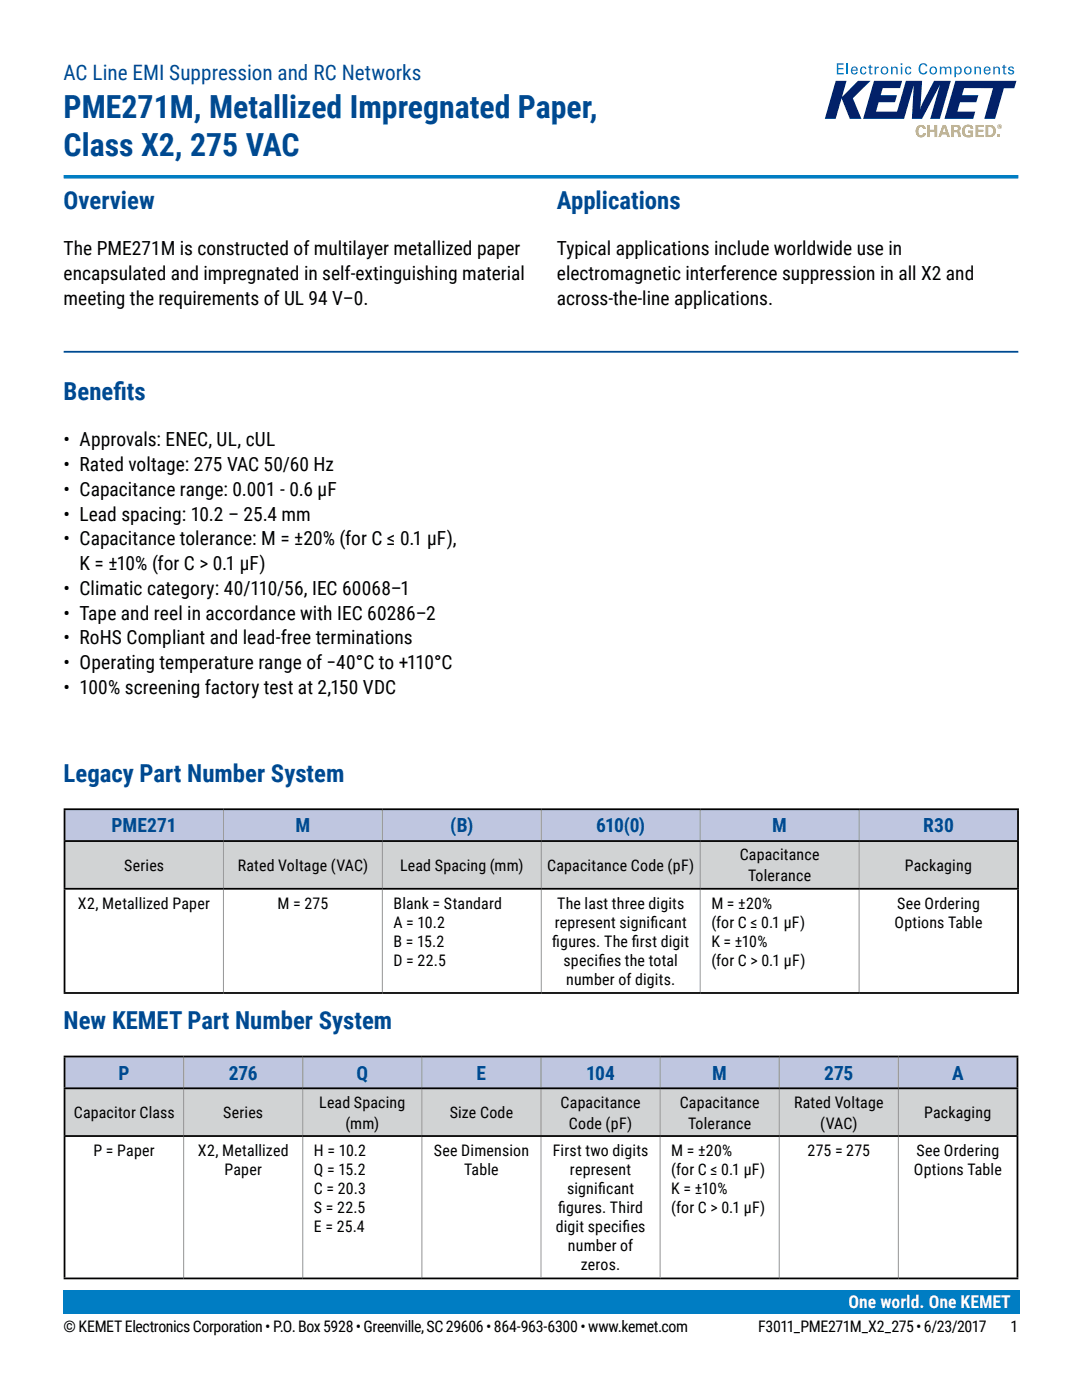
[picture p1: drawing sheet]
<svg xmlns="http://www.w3.org/2000/svg" width="216mm" height="279mm" viewBox="0 0 216 279" stroke-linecap="round" stroke-linejoin="round" font-family="sans-serif">
<defs><g id="words">
<g font-size="6.3" fill="#004990">
<text x="12.7" y="23.5">PME271M, Metallized Impregnated Paper,</text>
<text x="12.7" y="31.1">Class X2, 275 VAC</text>
</g>
<g font-size="4.9" fill="#004990">
<text x="12.7" y="41.8">Overview</text>
<text x="111.1" y="41.8">Applications</text>
<text x="12.7" y="79.9">Benef</text>
<text x="22.6" y="79.9">its</text>
<text x="12.7" y="156.1">Legacy Part Number System</text>
<text x="12.7" y="205.4">New KEMET Part Number System</text>
</g>
<text font-size="4.2" fill="#004990" x="12.7" y="15.9">AC Line EMI Suppression and RC Networks</text>
<g font-size="3.9">
<text x="12.7" y="51">The PME271M is constructed of multilayer metallized paper</text>
<text x="111.1" y="51">Typical applications include worldwide use in</text>
<text x="12.7" y="55.9">encapsulated and impregnated in self-extinguishing material</text>
<text x="111.1" y="55.9">electromagnetic interference suppression in all X2 and</text>
<text x="12.7" y="60.9">meeting the requirements of UL 94 V–0.</text>
<text x="111.1" y="60.9">across-the-line applications.</text>
<text x="12.7" y="89.1">• Approvals: ENEC, UL, cUL</text>
<text x="12.7" y="94">• Rated voltage: 275 VAC 50/60 Hz</text>
<text x="12.7" y="99">• Capacitance range: 0.001 - 0.6 µF</text>
<text x="12.7" y="103.9">• Lead spacing: 10.2 – 25.4 mm</text>
<text x="12.7" y="108.8">• Capacitance tolerance: M = ±20% (for C ≤ 0.1 µF),</text>
<text x="15.9" y="113.8">K = ±10% (for C &gt; 0.1 µF)</text>
<text x="12.7" y="118.7">• Climatic category: 40/110/56, IEC 60068–1</text>
<text x="12.7" y="123.7">• Tape and reel in accordance with IEC 60286–2</text>
<text x="12.7" y="128.6">• RoHS Compliant and lead-free terminations</text>
<text x="12.7" y="133.5">• Operating temperature range of −40°C to +110°C</text>
<text x="12.7" y="138.5">• 100% screening factory test at 2,150 VDC</text>
</g>
<g font-size="3.9" fill="#004990">
<text x="22.2" y="166.1">PME271</text>
<text x="59" y="166.1">M</text>
<text x="89.9" y="166.1">(B)</text>
<text x="119" y="166.1">610(0)</text>
<text x="154.1" y="166.1">M</text>
<text x="184.2" y="166.1">R30</text>
<text x="23.7" y="215.5">P</text>
<text x="45.6" y="215.5">276</text>
<text x="71.1" y="215.5">Q</text>
<text x="95.1" y="215.5">E</text>
<text x="116.9" y="215.5">104</text>
<text x="142.1" y="215.5">M</text>
<text x="164.5" y="215.5">275</text>
<text x="190" y="215.5">A</text>
</g>
<text font-size="3.5" fill="#fff" x="169.3" y="261">One world. One KEMET</text>
<g font-size="3.2">
<text x="24.8" y="173.8">Series</text>
<text x="47.4" y="173.8">Rated Voltage (VAC)</text>
<text x="79.8" y="173.8">Lead Spacing (mm)</text>
<text x="109.2" y="173.8">Capacitance Code (pF)</text>
<text x="147.6" y="171.7">Capacitance</text>
<text x="180.6" y="173.8">Packaging</text>
<text x="149.3" y="175.9">Tolerance</text>
<text x="15.6" y="181.3">X2, Metallized Paper</text>
<text x="55.4" y="181.3">M = 275</text>
<text x="78.5" y="181.3">Blank = Standard</text>
<text x="78.5" y="185.2">A = 10.2</text>
<text x="110.7" y="185.2">represent signif</text>
<text x="111.2" y="181.3">The last three digits</text>
<text x="129.8" y="185.2">icant</text>
<text x="141.9" y="181.3">M = ±20%</text>
<text x="141.9" y="185.2">(for C ≤ 0.1 µF)</text>
<text x="178.5" y="185.2">Options Table</text>
<text x="179" y="181.3">See Ordering</text>
<text x="78.5" y="189">B = 15.2</text>
<text x="110.2" y="189">fgures. The f</text>
<text x="110.2" y="189">i</text>
<text x="126" y="189">irst digit</text>
<text x="141.9" y="189">K = ±10%</text>
<text x="78.5" y="192.8">D = 22.5</text>
<text x="112.4" y="192.8">specif</text>
<text x="113" y="196.6">number of digits.</text>
<text x="119.4" y="192.8">ies the total</text>
<text x="141.9" y="192.8">(for C &gt; 0.1 µF)</text>
<text x="63.7" y="221">Lead Spacing</text>
<text x="111.9" y="221">Capacitance</text>
<text x="135.6" y="221">Capacitance</text>
<text x="158.4" y="221">Rated Voltage</text>
<text x="14.7" y="223.1">Capacitor Class</text>
<text x="44.5" y="223.1">Series</text>
<text x="69" y="225.3">(mm)</text>
<text x="89.7" y="223.1">Size Code</text>
<text x="113.5" y="225.3">Code (pF)</text>
<text x="137.3" y="225.3">Tolerance</text>
<text x="163.7" y="225.3">(VAC)</text>
<text x="184.4" y="223.1">Packaging</text>
<text x="18.7" y="230.7">P = Paper</text>
<text x="39.5" y="230.7">X2, Metallized</text>
<text x="62.6" y="230.7">H = 10.2</text>
<text x="86.6" y="230.7">See Dimension</text>
<text x="110.3" y="230.7">First two digits</text>
<text x="133.9" y="230.7">M = ±20%</text>
<text x="161.2" y="230.7">275 = 275</text>
<text x="182.9" y="230.7">See Ordering</text>
<text x="44.8" y="234.5">Paper</text>
<text x="62.6" y="234.5">Q = 15.2</text>
<text x="62.6" y="238.3">C = 20.3</text>
<text x="92.6" y="234.5">Table</text>
<text x="113.1" y="238.3">signif</text>
<text x="113.7" y="234.5">represent</text>
<text x="119.3" y="238.3">icant</text>
<text x="133.9" y="234.5">(for C ≤ 0.1 µF)</text>
<text x="134" y="238.3">K = ±10%</text>
<text x="182.4" y="234.5">Options Table</text>
<text x="62.6" y="242.1">S = 22.5</text>
<text x="62.6" y="245.9">E = 25.4</text>
<text x="110.9" y="245.9">digit specif</text>
<text x="111.4" y="242.1">fgures. Third</text>
<text x="111.4" y="242.1">i</text>
<text x="124.2" y="245.9">ies</text>
<text x="134" y="242.1">(for C &gt; 0.1 µF)</text>
<text x="113.3" y="249.7">number of</text>
<text x="115.9" y="253.5">zeros.</text>
<text x="12.7" y="265.9">© KEMET Electronics Corporation • P.O. Box 5928 • Greenville, SC 29606 • 864-963-6300 • www.kemet.com</text>
<text x="151.3" y="265.9">F3011_PME271M_X2_275 • 6/23/2017</text>
<text x="201.6" y="265.9">1</text>
</g>
</g></defs>
<path d="M12.7 261.9h190.5" fill="none" stroke="#007dc3" stroke-width=".35"/>
<g fill="#022169">
<path d="M166.8 16.1h2.1l-.9 3.3 3.2-3.3h2.5l-3.5 3.5 1.7 4.1h-2.3l-1.7-4.1-1.2 4.1h-2.1z"/>
<path d="M174.4 16.1h5.6l-.4 1.5h-3.5l-.4 1.4h3.3l-.4 1.4h-3.3l-.5 1.9h4.2l1.8-6.2h3.2l-.4 5.8 .4-1.2 2.4-4.6h3.3l-2.2 7.6h-1.9l2-6.8-3.6 6.8h-2l.3-6.7-1.9 6.7h-8.2z"/>
<path d="M190.6 16.1h12.2l-.4 1.5h-2.1l-1.7 6.1h-2.2l1.8-6.1h-5.8l-.4 1.4h3.2l-.4 1.4h-3.2l-.6 1.9h3.6l-.4 1.4h-5.7z"/>
</g>
<g fill="#eeb310">
<path d="M183.1 25.2a.94 .94 0 0 1 1-.2 .94 .94 0 0 1 .6 .7h-.5l-.1-.3-.3-.1a.97 .97 0 0 0 0 1.7l.3-.2 .1-.2h.5a1.03 1.03 0 0 1-1.2 .8 1.03 1.03 0 0 1-.8-1.2l.1-.4z"/>
<path d="M185 24.9h.6v1h.9v-1h.5v2.5h-.5v-1.1h-.9v1.1h-.6z"/>
<path d="M192.2 25.4a1.11 1.11 0 0 1 1.1-.6 1.11 1.11 0 0 1 .9 .9h-.5v-.1a.65 .65 0 0 0-.9-.3 .65 .65 0 0 0-.3 .9 .79 .79 0 0 0 1.2 .8v-.5h-.5v-.4h1v1.2a1.62 1.62 0 0 1-2.2-.7v-.9z"/>
<path d="M194.7 24.9h1.6v.4h-1.1v.6h1v.4h-1v.7h1.1v.4h-1.6z"/>
<path d="M199 26.9h.4v.5h-.4z"/>
<path d="M188.4 25.4l-.3 1h.6zM188.1 24.9h.6l.9 2.5h-.6l-.1-.6h-1l-.2 .6h-.5z"/>
<path d="M190.3 25.3v.7h.5a.35 .35 0 0 0 .4-.4 .35 .35 0 0 0-.5-.3zM189.8 24.9h1a.65 .65 0 0 1 .8 .4 .65 .65 0 0 1-.4 .9 .75 .75 0 0 1 .5 .9l.1 .3h-.6l-.1-.9-.7-.1v1h-.6z"/>
<path d="M197.2 25.3v1.7a.82 .82 0 0 0 1-.9 .82 .82 0 0 0-1-.8zM196.7 25h.8a1.2 1.2 0 0 1 1.2 1.2 1.2 1.2 0 0 1-1.3 1.2h-.7z"/>
<path d="M199.4 25.1v.1h.1zM199.3 25h.3l.1 .5-.2-.2-.2 .2zM199.1 25.3a.4 .4 0 0 0 .8 0 .4 .4 0 0 0-.8 0zM199 25.3a.46 .46 0 0 1 .9 0 .46 .46 0 0 1-.9 0z"/>
</g>
<path d="M167 12.6h1.3v.3h-1v.7h1v.2h-1v.8h1.1v.2h-1.4z" fill="#0071ce"/>
<path d="M169.1 12.6v2.2" fill="none" stroke="#0071ce" stroke-width=".28"/>
<g fill="#0071ce">
<path d="M171.8 13.5a.59 .59 0 0 1 .6-.2 .59 .59 0 0 1 .5 .5h-.3l-.3-.3a.65 .65 0 0 0-.4 .6 .65 .65 0 0 0 .4 .6l.3-.4h.3a.7 .7 0 0 1-1 .5 .7 .7 0 0 1-.2-1.1z"/>
<path d="M173.5 13l.3-.1v.4h.3v.2h-.3v1.1h.3v.2l-.6-.1v-1.2h-.3v-.2h.3z"/>
<path d="M174.5 13.3h.3v.3l.2-.3h.4v.3l-.5 .1-.1 1.1h-.3z"/>
<path d="M177.8 13.3h.3v.3a.55 .55 0 0 1 .6-.3 .55 .55 0 0 1 .4 .6v.9h-.3v-1.1a.39 .39 0 0 0-.4-.2 .39 .39 0 0 0-.3 .3v1h-.3z"/>
<path d="M180.7 13.5a.59 .59 0 0 1 .7-.2 .59 .59 0 0 1 .4 .5h-.2l-.4-.3a.65 .65 0 0 0-.3 .6 .65 .65 0 0 0 .3 .6l.4-.4h.2a.7 .7 0 0 1-.9 .5 .7 .7 0 0 1-.3-1.1z"/>
<path d="M183.7 12.8a.81 .81 0 0 1 1.3 .4h-.3a.53 .53 0 0 0-.6-.4 .53 .53 0 0 0-.4 .6 .93 .93 0 0 0 .5 1.2h.3l.2-.4h.3a.89 .89 0 0 1-1.1 .6 .89 .89 0 0 1-.6-1.1v-.4z"/>
<path d="M187.5 13.3h.3v.3l.5-.3 .5 .3a.56 .56 0 0 1 .6-.3 .56 .56 0 0 1 .4 .6v.9h-.2l-.1-1.1a.38 .38 0 0 0-.4-.2 .38 .38 0 0 0-.3 .4v.9h-.3v-1.1a.37 .37 0 0 0-.6 0l-.1 1.1h-.3z"/>
<path d="M194.4 13.3h.3v.3a.55 .55 0 0 1 .7-.3 .55 .55 0 0 1 .3 .6v.9h-.2l-.1-1.1a.39 .39 0 0 0-.4-.2 .39 .39 0 0 0-.3 .3v1h-.3z"/>
<path d="M198.2 13.3h.3v.3a.55 .55 0 0 1 .6-.3 .55 .55 0 0 1 .4 .6v.9h-.3v-1.1a.39 .39 0 0 0-.4-.2 .39 .39 0 0 0-.3 .3v1h-.3z"/>
<path d="M200.2 13l.3-.1v.4h.3v.2h-.3v1.1h.3v.2l-.6-.1v-1.2h-.3v-.2h.3z"/>
<path d="M201.2 13.5a.65 .65 0 0 1 1.1 .2h-.3a.28 .28 0 0 0-.3-.2 .28 .28 0 0 0-.2 .3l.8 .4a.6 .6 0 0 1-.5 .7 .6 .6 0 0 1-.7-.5h.3a.3 .3 0 0 0 .4 .3 .3 .3 0 0 0 .2-.4l-.1-.1a.63 .63 0 0 1-.7-.5z"/>
<path d="M170.3 13.5l-.2 .4h.8l-.2-.4zM170 13.5a.69 .69 0 0 1 .8-.2 .69 .69 0 0 1 .3 .8h-1v.4a.4 .4 0 0 0 .4 .2 .4 .4 0 0 0 .4-.4h.2a.72 .72 0 0 1-1 .5 .72 .72 0 0 1-.3-1.1z"/>
<path d="M176.2 13.5a.65 .65 0 0 0 .3 1.2 .57 .57 0 0 0 .5-.7 .57 .57 0 0 0-.8-.5zM175.7 14.1a.8 .8 0 0 1 1.6 0 .8 .8 0 0 1-1.6 0z"/>
<path d="M179.7 13.3h.3v1.5h-.3zM179.7 12.6h.4v.4h-.4z"/>
<path d="M186 13.5a.65 .65 0 0 0 .2 1.2 .57 .57 0 0 0 .5-.7 .57 .57 0 0 0-.7-.5zM185.4 14.1a.8 .8 0 0 1 1.6 0 .8 .8 0 0 1-1.6 0z"/>
<path d="M190.9 13.5a.7 .7 0 0 0 .3 1.2 .64 .64 0 0 0 .4-.6 .64 .64 0 0 0-.4-.6zM190.4 13.3h.3v.2a.71 .71 0 0 1 1-.1 .71 .71 0 0 1 .2 1 .64 .64 0 0 1-.5 .4 .64 .64 0 0 1-.7-.2v.8h-.2z"/>
<path d="M192.9 13.5a.65 .65 0 0 0 .2 1.2 .57 .57 0 0 0 .5-.7 .57 .57 0 0 0-.7-.5zM192.3 14.1a.8 .8 0 0 1 1.6 0 .8 .8 0 0 1-1.6 0z"/>
<path d="M196.8 13.5l-.2 .4h.8l-.2-.4zM196.5 13.5a.69 .69 0 0 1 .8-.2 .69 .69 0 0 1 .3 .8h-1v.4a.4 .4 0 0 0 .4 .2 .4 .4 0 0 0 .4-.4h.2a.72 .72 0 0 1-1 .5 .72 .72 0 0 1-.3-1.1z"/>
</g>
<path d="M12.7 35.3h190.5" fill="none" stroke="#007dc3" stroke-width=".71" stroke-linecap="butt"/>
<path d="M12.7 257.6h190.8v4.7h-190.8z" fill="#007dc3"/>
<path d="M12.7 70.2h190.5" fill="none" stroke="#004990" stroke-width=".35"/>
<path d="M12.9 161.5h31.7v6.4h-31.7zM44.6 161.5h31.7v6.4h-31.7zM76.3 161.5h31.7v6.4h-31.7zM108 161.5h31.7v6.4h-31.7zM139.7 161.5h31.7v6.4h-31.7zM171.4 161.5h31.7v6.4h-31.7z" fill="#bfc6e0"/>
<path d="M12.9 167.9h31.7v9.5h-31.7zM44.6 167.9h31.7v9.5h-31.7zM76.3 167.9h31.7v9.5h-31.7zM108 167.9h31.7v9.5h-31.7zM139.7 167.9h31.7v9.5h-31.7zM171.4 167.9h31.7v9.5h-31.7z" fill="#d1d3d4"/>
<g fill="none" stroke="#939598" stroke-width=".2">
<path d="M44.6 161.7v6M44.6 168v9.2M44.6 177.6v20.4M76.3 161.7v6M76.3 168v9.2M76.3 177.6v20.4M108 161.7v6M108 168v9.2M108 177.6v20.4M139.7 161.7v6M139.7 168v9.2M139.7 177.6v20.4"/>
<path d="M171.4 161.7v6M171.4 168v9.2M171.4 177.6v20.4"/>
</g>
<path d="M12.7 161.5h190.6M12.7 167.9h190.6M12.7 177.4h190.6M12.9 161.7v6M12.9 168v9.2M12.9 177.6v20.4M203.1 161.7v6M203.1 168v9.2M203.1 177.6v20.4M12.7 198.2h190.6" fill="none" stroke="#000" stroke-width=".35"/>
<path d="M12.9 210.8h23.7v6.4h-23.7zM36.6 210.8h23.8v6.4h-23.8zM60.4 210.8h23.8v6.4h-23.8zM84.2 210.8h23.7v6.4h-23.7zM107.9 210.8h23.8v6.4h-23.8zM131.7 210.8h23.8v6.4h-23.8zM155.5 210.8h23.8v6.4h-23.8zM179.3 210.8h23.7v6.4h-23.7z" fill="#bfc6e0"/>
<path d="M12.9 217.2h23.7v9.5h-23.7zM36.6 217.2h23.8v9.5h-23.8zM60.4 217.2h23.8v9.5h-23.8zM84.2 217.2h23.7v9.5h-23.7zM107.9 217.2h23.8v9.5h-23.8zM131.7 217.2h23.8v9.5h-23.8zM155.5 217.2h23.8v9.5h-23.8zM179.3 217.2h23.7v9.5h-23.7z" fill="#d1d3d4"/>
<g fill="none" stroke="#939598" stroke-width=".2">
<path d="M36.6 211v6M36.6 217.4v9.1M60.4 211v6M60.4 217.4v9.1M84.2 211v6M84.2 217.4v9.1M107.9 211v6M107.9 217.4v9.1M131.7 211v6M131.7 217.4v9.1M155.5 211v6M155.5 217.4v9.1"/>
<path d="M179.3 211v6M179.3 217.4v9.1M36.6 226.9v28.1M60.4 226.9v28.1M84.2 226.9v28.1M107.9 226.9v28.1M131.7 226.9v28.1M155.5 226.9v28.1M179.3 226.9v28.1"/>
</g>
<path d="M12.7 210.8h190.5M12.7 217.2h190.5M12.9 211v6M12.9 217.4v9.1M203 211v6M203 217.4v9.1M12.7 226.7h190.5M12.9 226.9v28.1M203 226.9v28.1M12.7 255.1h190.5" fill="none" stroke="#000" stroke-width=".35"/>
<use href="#words"/>
</svg>
